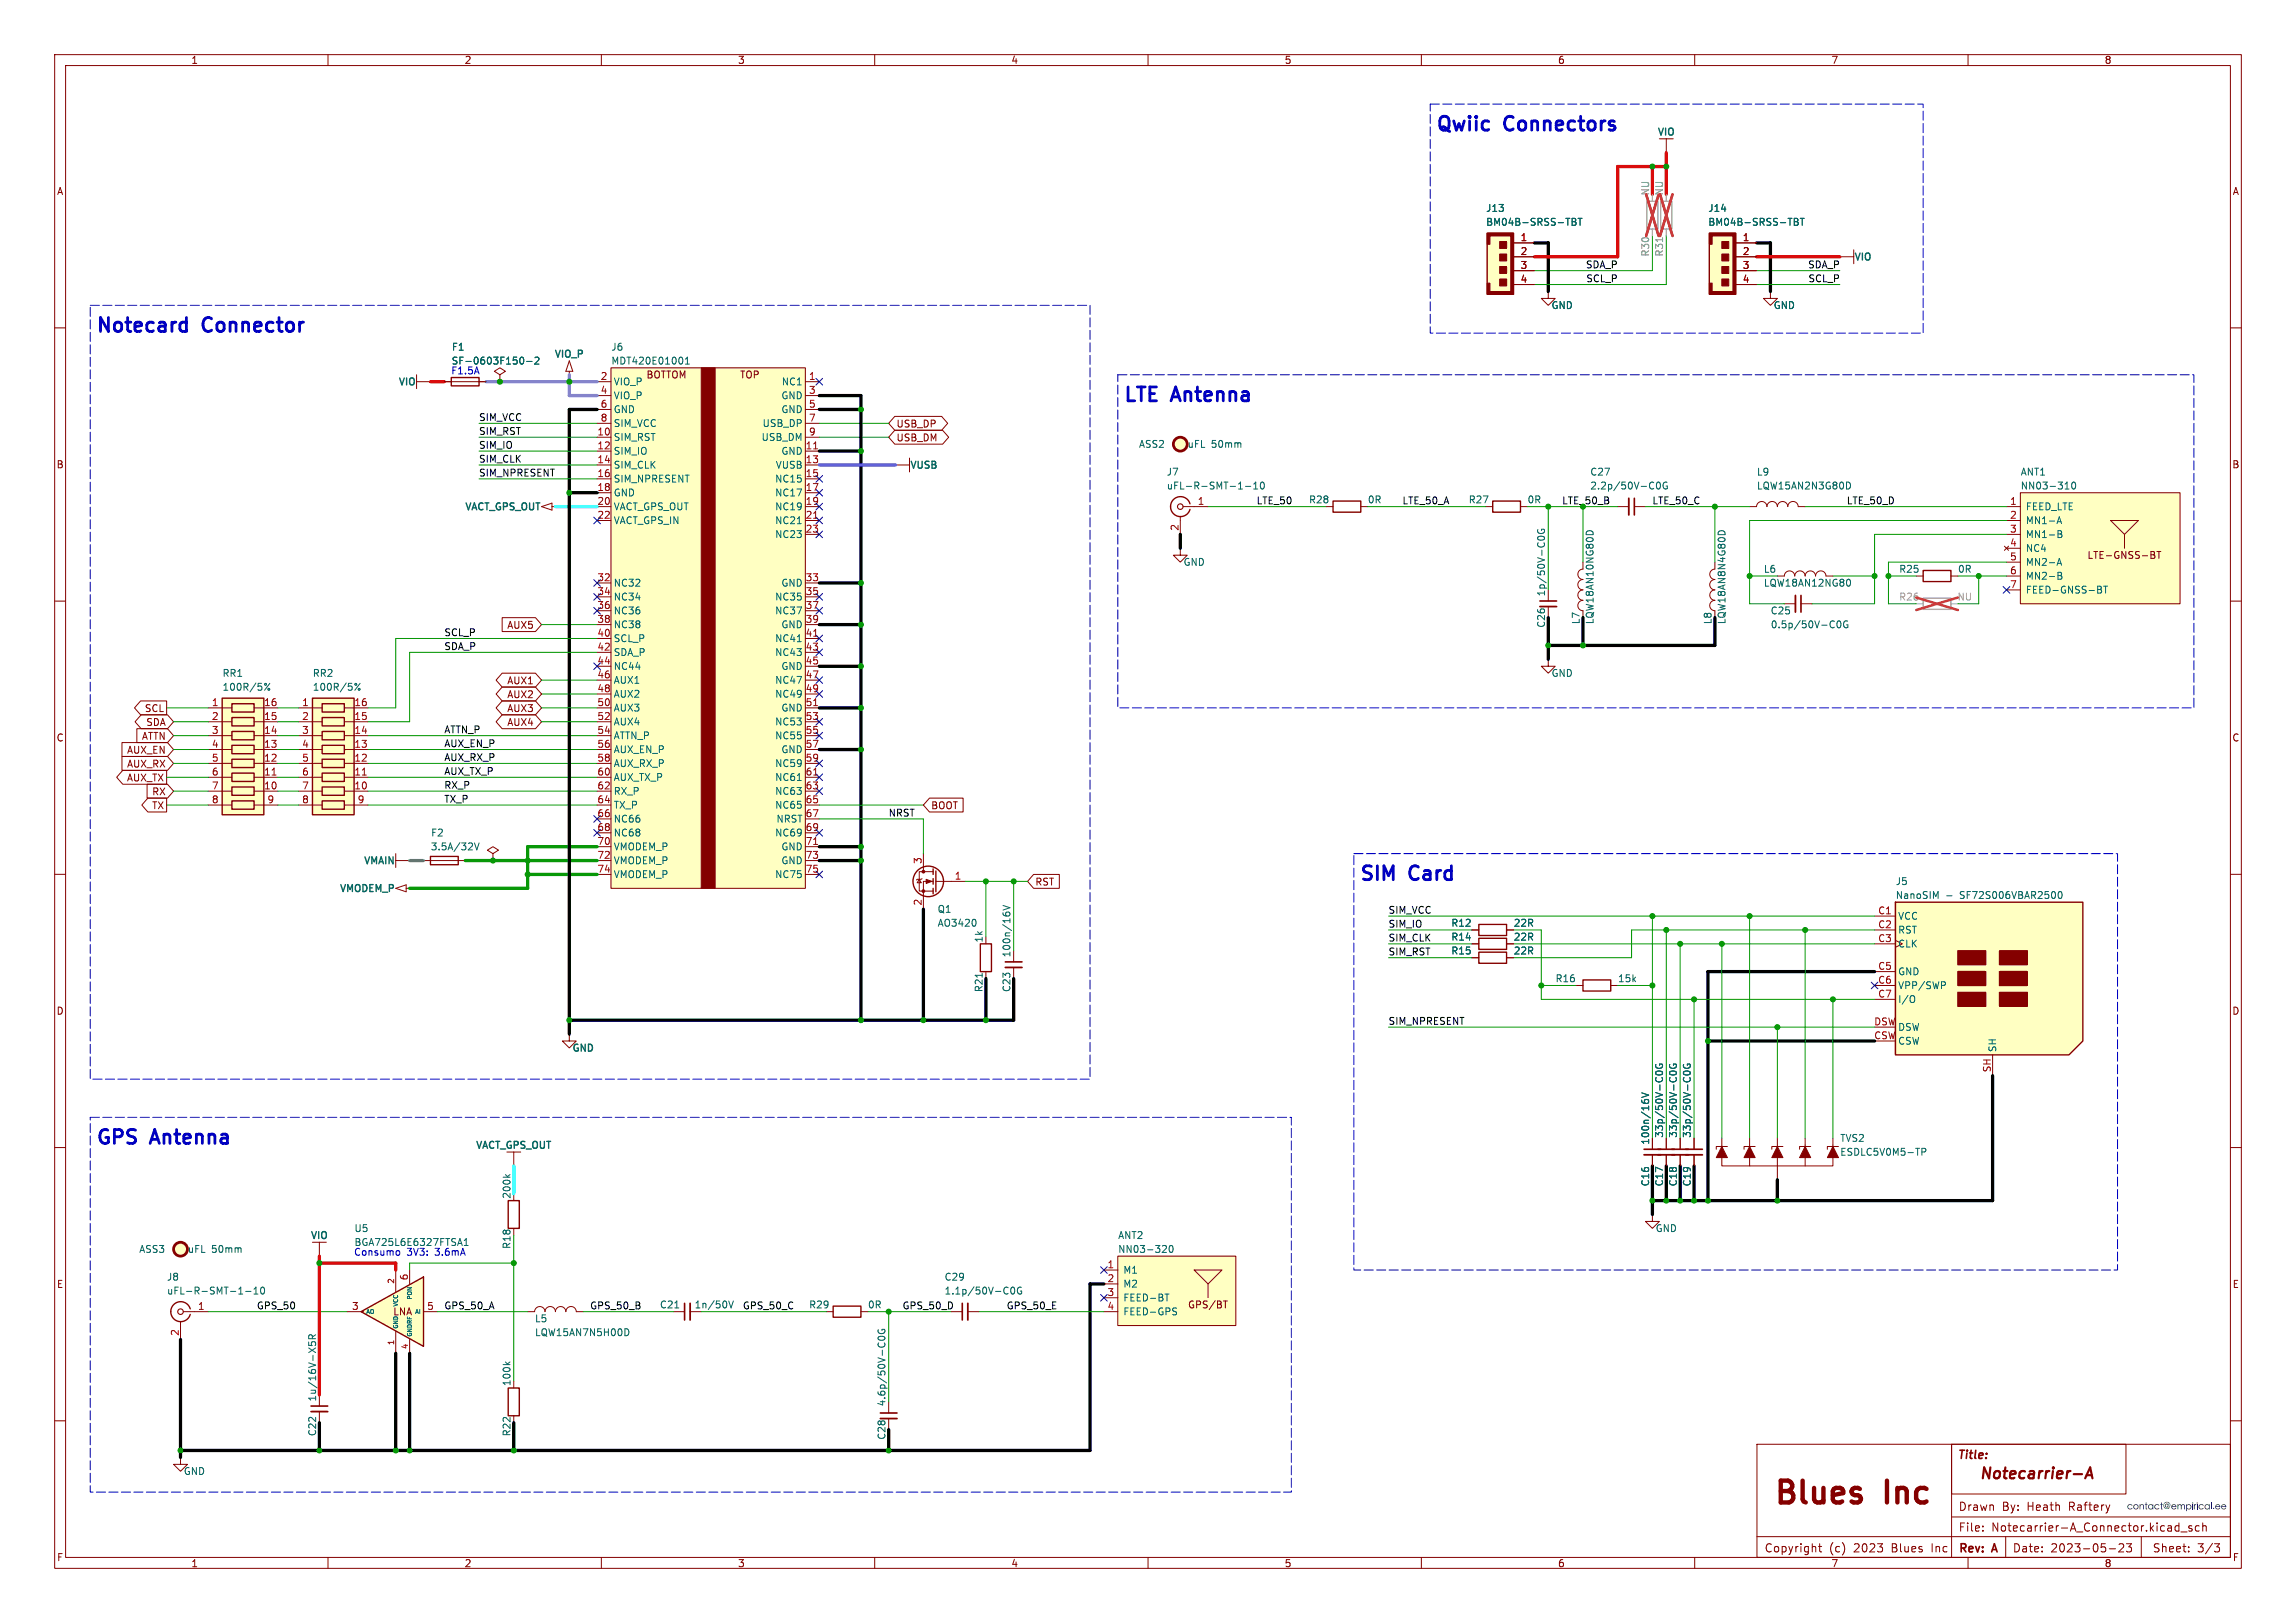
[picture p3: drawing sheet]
<svg xmlns="http://www.w3.org/2000/svg" width="420mm" height="297mm" viewBox="0 0 420 297" stroke-linecap="round" stroke-linejoin="round" font-family="sans-serif">
<defs><g id="words">
<g font-size="5.6" fill="#840000">
<text x="324.8" y="276.1">Blues</text>
<text x="345.4" y="276.1">Inc</text>
</g>
<g font-size="3.5" fill="#0000c2">
<text x="262.9" y="24.1">Qwiic</text>
<text x="275.5" y="24.1">Connectors</text>
<text x="17.8" y="61">Notecard</text>
<text x="37.4" y="61">Connector</text>
<text x="205.7" y="73.7">LTE Antenna</text>
<text x="248.9" y="161.3">SIM</text>
<text x="258.1" y="161.3">Card</text>
<text x="17.8" y="209.5">GPS</text>
<text x="28" y="209.5">Antenna</text>
</g>
<text font-size="2.8" fill="#840000" x="361.9" y="271.1">Notecarrier-A</text>
<g font-size="2.1" fill="#840000">
<text x="358.2" y="267.3">Title:</text>
<text x="358.3" y="280.4">File:</text>
<text x="358.3" y="276.6">Drawn</text>
<text x="364.3" y="280.4">Notecarrier-A_Connector.kicad_sch</text>
<text x="366.2" y="276.6">By:</text>
<text x="370.8" y="276.6">Heath</text>
<text x="378.5" y="276.6">Raftery</text>
<text x="322.8" y="284.2">Copyright</text>
<text x="334.6" y="284.2">(c)</text>
<text x="339.1" y="284.2">2023</text>
<text x="346" y="284.2">Blues</text>
<text x="353.4" y="284.2">Inc</text>
<text x="358.4" y="284.4">Rev:</text>
<text x="364.6" y="284.4">A</text>
<text x="368.2" y="284.2">Date:</text>
<text x="375.1" y="284.2">2023-05-23</text>
<text x="393.8" y="284.2">Sheet:</text>
<text x="401.9" y="284.2">3/3</text>
</g>
<g font-size="1.8" fill="#840000">
<text x="35" y="11.8">1</text>
<text x="85" y="11.8">2</text>
<text x="135" y="11.8">3</text>
<text x="185" y="11.8">4</text>
<text x="235" y="11.8">5</text>
<text x="285" y="11.8">6</text>
<text x="335" y="11.8">7</text>
<text x="385" y="11.8">8</text>
<text x="10.4" y="35.8">A</text>
<text x="408.4" y="35.8">A</text>
<text x="118.2" y="69.4">BOTTOM</text>
<text x="135.3" y="69.4">TOP</text>
<text x="164" y="78.4">USB_DP</text>
<text x="164" y="80.9">USB_DM</text>
<text x="10.3" y="85.8">B</text>
<text x="408.3" y="85.8">B</text>
<text x="381.8" y="102.4">LTE-GNSS-BT</text>
<text x="92.7" y="115.2">AUX5</text>
<text x="92.7" y="125.4">AUX1</text>
<text x="26.4" y="130.5">SCL</text>
<text x="92.7" y="127.9">AUX2</text>
<text x="92.7" y="130.5">AUX3</text>
<text x="10.3" y="135.8">C</text>
<text x="25.8" y="135.5">ATTN</text>
<text x="26.6" y="133">SDA</text>
<text x="92.7" y="133">AUX4</text>
<text x="408.3" y="135.8">C</text>
<text x="23.1" y="143.2">AUX_TX</text>
<text x="23.1" y="140.6">AUX_RX</text>
<text x="23.1" y="138.1">AUX_EN</text>
<text x="27.7" y="148.2">TX</text>
<text x="27.7" y="145.7">RX</text>
<text x="170.3" y="148.2">BOOT</text>
<text x="189.4" y="162.2">RST</text>
<text x="10.3" y="185.8">D</text>
<text x="408.3" y="185.8">D</text>
<text x="10.4" y="235.8">E</text>
<text x="217.2" y="239.6">GPS/BT</text>
<text x="408.3" y="235.8">E</text>
<text x="71.9" y="240.9">LNA</text>
<text x="10.4" y="285.8">F</text>
<text x="35" y="286.9">1</text>
<text x="85" y="286.9">2</text>
<text x="135" y="286.9">3</text>
<text x="185" y="286.9">4</text>
<text x="235" y="286.9">5</text>
<text x="285" y="286.9">6</text>
<text x="335" y="286.9">7</text>
<text x="385" y="286.9">8</text>
<text x="408.4" y="285.8">F</text>
</g>
<g font-size="1.8" fill="#006464">
<text x="303.1" y="25.1">VIO</text>
<text x="271.8" y="38.9">J13</text>
<text x="271.8" y="41.5">BM04B-SRSS-TBT</text>
<text x="312.4" y="38.9">J14</text>
<text x="312.4" y="41.5">BM04B-SRSS-TBT</text>
<text x="339.1" y="47.9">VIO</text>
<text x="283.8" y="56.7">GND</text>
<text x="324.4" y="56.7">GND</text>
<text x="82.6" y="64.3">F1</text>
<text x="101.3" y="65.7">VIO_P</text>
<text x="111.8" y="64.3">J6</text>
<text x="72.8" y="70.8">VIO</text>
<text x="82.6" y="66.9">SF-0603F150-2</text>
<text x="111.8" y="66.9">MDT420E01001</text>
<text x="112.3" y="70.7">VIO_P</text>
<text x="142.9" y="70.7">NC1</text>
<text x="112.3" y="73.2">VIO_P</text>
<text x="112.3" y="75.8">GND</text>
<text x="142.8" y="73.2">GND</text>
<text x="142.8" y="75.8">GND</text>
<text x="112.3" y="80.8">SIM_RST</text>
<text x="112.3" y="83.4">SIM_IO</text>
<text x="112.3" y="78.3">SIM_VCC</text>
<text x="139.2" y="80.8">USB_DM</text>
<text x="139.4" y="78.3">USB_DP</text>
<text x="142.8" y="83.4">GND</text>
<text x="208.3" y="82.1">ASS2</text>
<text x="217.2" y="82.1">uFL</text>
<text x="221.5" y="82.1">50mm</text>
<text x="112.3" y="85.9">SIM_CLK</text>
<text x="112.3" y="88.5">SIM_NPRESENT</text>
<text x="141.7" y="88.5">NC15</text>
<text x="141.8" y="85.9">VUSB</text>
<text x="166.4" y="86">VUSB</text>
<text x="213.4" y="87.2">J7</text>
<text x="213.4" y="89.7">uFL-R-SMT-1-10</text>
<text x="290.8" y="87.2">C27</text>
<text x="290.8" y="89.7">2.2p/50V-C0G</text>
<text x="321.3" y="87.2">L9</text>
<text x="321.3" y="89.7">LQW15AN2N3G80D</text>
<text x="369.6" y="87.2">ANT1</text>
<text x="369.6" y="89.7">NN03-310</text>
<text x="85" y="93.7">VACT_GPS_OUT</text>
<text x="112.3" y="91">GND</text>
<text x="112.3" y="93.5">VACT_GPS_OUT</text>
<text x="141.7" y="91">NC17</text>
<text x="141.7" y="93.5">NC19</text>
<text x="239.4" y="92.3">R28</text>
<text x="250.2" y="92.3">0R</text>
<text x="268.6" y="92.3">R27</text>
<text x="279.4" y="92.3">0R</text>
<text x="370.6" y="93.5">FEED_LTE</text>
<text x="112.3" y="96.1">VACT_GPS_IN</text>
<text x="141.7" y="96.1">NC21</text>
<text x="141.7" y="98.6">NC23</text>
<text x="370.6" y="96.1">MN1-A</text>
<text x="370.6" y="98.6">MN1-B</text>
<text x="370.6" y="101.2">NC4</text>
<text x="112.3" y="107.5">NC32</text>
<text x="142.8" y="107.5">GND</text>
<text x="216.4" y="103.7">GND</text>
<text x="322.6" y="105">L6</text>
<text x="322.6" y="107.5">LQW18AN12NG80</text>
<text x="347.3" y="105">R25</text>
<text x="358.1" y="105">0R</text>
<text x="370.6" y="103.7">MN2-A</text>
<text x="370.6" y="106.2">MN2-B</text>
<text x="112.3" y="110">NC34</text>
<text x="112.3" y="112.6">NC36</text>
<text x="141.7" y="110">NC35</text>
<text x="141.7" y="112.6">NC37</text>
<text x="282.8" y="109.2" transform="rotate(-90 282.8 109.2)">1p/50V-C0G</text>
<text x="323.8" y="112.6">C25</text>
<text x="370.6" y="108.8">FEED-GNSS-BT</text>
<text x="112.3" y="115.1">NC38</text>
<text x="112.3" y="117.7">SCL_P</text>
<text x="141.7" y="117.7">NC41</text>
<text x="142.8" y="115.1">GND</text>
<text x="282.8" y="114.9" transform="rotate(-90 282.8 114.9)">C26</text>
<text x="289.1" y="114.3" transform="rotate(-90 289.1 114.3)">L7</text>
<text x="291.7" y="114.3" transform="rotate(-90 291.7 114.3)">LQW18AN10NG80D</text>
<text x="313.2" y="114.3" transform="rotate(-90 313.2 114.3)">L8</text>
<text x="315.8" y="114.3" transform="rotate(-90 315.8 114.3)">LQW18AN8N4G80D</text>
<text x="323.9" y="115.1">0.5p/50V-C0G</text>
<text x="40.6" y="124">RR1</text>
<text x="57.2" y="124">RR2</text>
<text x="112.3" y="120.2">SDA_P</text>
<text x="112.3" y="122.7">NC44</text>
<text x="112.3" y="125.3">AUX1</text>
<text x="141.7" y="120.2">NC43</text>
<text x="141.7" y="125.3">NC47</text>
<text x="142.8" y="122.7">GND</text>
<text x="283.8" y="124">GND</text>
<text x="40.6" y="126.6">100R/5%</text>
<text x="57.2" y="126.6">100R/5%</text>
<text x="112.3" y="127.8">AUX2</text>
<text x="112.3" y="130.4">AUX3</text>
<text x="141.7" y="127.8">NC49</text>
<text x="142.8" y="130.4">GND</text>
<text x="112.3" y="132.9">AUX4</text>
<text x="112.3" y="135.4">ATTN_P</text>
<text x="112.3" y="138">AUX_EN_P</text>
<text x="141.7" y="132.9">NC53</text>
<text x="141.7" y="135.4">NC55</text>
<text x="142.8" y="138">GND</text>
<text x="112.3" y="140.5">AUX_RX_P</text>
<text x="112.3" y="143.1">AUX_TX_P</text>
<text x="141.7" y="140.5">NC59</text>
<text x="141.7" y="143.1">NC61</text>
<text x="112.3" y="145.6">RX_P</text>
<text x="112.3" y="148.1">TX_P</text>
<text x="141.7" y="145.6">NC63</text>
<text x="141.7" y="148.1">NC65</text>
<text x="78.7" y="155.8">3.5A/32V</text>
<text x="78.8" y="153.2">F2</text>
<text x="112.3" y="150.7">NC66</text>
<text x="112.3" y="153.2">NC68</text>
<text x="112.3" y="155.8">VMODEM_P</text>
<text x="141.7" y="153.2">NC69</text>
<text x="141.9" y="150.7">NRST</text>
<text x="142.8" y="155.8">GND</text>
<text x="66.4" y="158.4">VMAIN</text>
<text x="112.3" y="158.3">VMODEM_P</text>
<text x="112.3" y="160.8">VMODEM_P</text>
<text x="141.7" y="160.8">NC75</text>
<text x="142.8" y="158.3">GND</text>
<text x="62" y="163.5">VMODEM_P</text>
<text x="171.5" y="167.2">Q1</text>
<text x="346.7" y="162.1">J5</text>
<text x="346.7" y="164.7">NanoSIM</text>
<text x="358.5" y="164.7">SF72S006VBAR2500</text>
<text x="171.5" y="169.7">AO3420</text>
<text x="179.9" y="172.6" transform="rotate(-90 179.9 172.6)">1k</text>
<text x="265.4" y="169.7">R12</text>
<text x="265.4" y="172.3">R14</text>
<text x="276.8" y="169.7">22R</text>
<text x="276.8" y="172.3">22R</text>
<text x="347.2" y="168.5">VCC</text>
<text x="347.2" y="171">RST</text>
<text x="347.2" y="173.5">CLK</text>
<text x="185" y="175.3" transform="rotate(-90 185 175.3)">100n/16V</text>
<text x="265.4" y="174.8">R15</text>
<text x="276.8" y="174.8">22R</text>
<text x="284.5" y="179.9">R16</text>
<text x="295.9" y="179.9">15k</text>
<text x="347.2" y="178.6">GND</text>
<text x="179.9" y="181.6" transform="rotate(-90 179.9 181.6)">R21</text>
<text x="185" y="181.6" transform="rotate(-90 185 181.6)">C23</text>
<text x="347.2" y="181.2">VPP/SWP</text>
<text x="347.2" y="183.7">I/O</text>
<text x="347.2" y="191.3">CSW</text>
<text x="347.2" y="188.8">DSW</text>
<text x="104.6" y="192.7">GND</text>
<text x="365.3" y="192.5" transform="rotate(-90 365.3 192.5)">SH</text>
<text x="301.8" y="209.5" transform="rotate(-90 301.8 209.5)">100n/16V</text>
<text x="304.4" y="208.3" transform="rotate(-90 304.4 208.3)">33p/50V-C0G</text>
<text x="306.9" y="208.3" transform="rotate(-90 306.9 208.3)">33p/50V-C0G</text>
<text x="309.4" y="208.3" transform="rotate(-90 309.4 208.3)">33p/50V-C0G</text>
<text x="336.6" y="209.1">TVS2</text>
<text x="86.9" y="210.5">VACT_GPS_OUT</text>
<text x="336.6" y="211.6">ESDLC5V0M5-TP</text>
<text x="93.5" y="219.4" transform="rotate(-90 93.5 219.4)">200k</text>
<text x="301.8" y="217.2" transform="rotate(-90 301.8 217.2)">C16</text>
<text x="304.4" y="217.2" transform="rotate(-90 304.4 217.2)">C17</text>
<text x="306.9" y="217.2" transform="rotate(-90 306.9 217.2)">C18</text>
<text x="309.4" y="217.2" transform="rotate(-90 309.4 217.2)">C19</text>
<text x="56.7" y="227">VIO</text>
<text x="64.8" y="225.6">U5</text>
<text x="204.5" y="226.9">ANT2</text>
<text x="302.8" y="225.6">GND</text>
<text x="25.4" y="229.4">ASS3</text>
<text x="34.3" y="229.4">uFL</text>
<text x="38.7" y="229.4">50mm</text>
<text x="64.8" y="228.2">BGA725L6E6327FTSA1</text>
<text x="93.5" y="228.6" transform="rotate(-90 93.5 228.6)">R18</text>
<text x="204.5" y="229.4">NN03-320</text>
<text x="205.5" y="233.2">M1</text>
<text x="30.5" y="234.5">J8</text>
<text x="30.5" y="237">uFL-R-SMT-1-10</text>
<text x="120.7" y="239.6">C21</text>
<text x="127" y="239.6">1n/50V</text>
<text x="148" y="239.6">R29</text>
<text x="158.7" y="239.6">0R</text>
<text x="172.7" y="234.5">C29</text>
<text x="172.7" y="237">1.1p/50V-C0G</text>
<text x="205.5" y="235.8">M2</text>
<text x="205.5" y="238.3">FEED-BT</text>
<text x="97.8" y="242.1">L5</text>
<text x="97.8" y="244.7">LQW15AN7N5H00D</text>
<text x="205.5" y="240.9">FEED-GPS</text>
<text x="58" y="256.5" transform="rotate(-90 58 256.5)">1u/16V-X5R</text>
<text x="93.5" y="253.7" transform="rotate(-90 93.5 253.7)">100k</text>
<text x="162.1" y="257.4" transform="rotate(-90 162.1 257.4)">4.6p/50V-C0G</text>
<text x="58" y="262.9" transform="rotate(-90 58 262.9)">C22</text>
<text x="93.5" y="262.9" transform="rotate(-90 93.5 262.9)">R22</text>
<text x="162.1" y="263.5" transform="rotate(-90 162.1 263.5)">C28</text>
<text x="33.6" y="270.1">GND</text>
</g>
<g font-size="1.8" fill="#989898">
<text x="301.8" y="35.8" transform="rotate(-90 301.8 35.8)">NU</text>
<text x="304.4" y="35.8" transform="rotate(-90 304.4 35.8)">NU</text>
<text x="301.8" y="47" transform="rotate(-90 301.8 47)">R30</text>
<text x="304.4" y="47" transform="rotate(-90 304.4 47)">R31</text>
<text x="347.3" y="110">R26</text>
<text x="358" y="110">NU</text>
</g>
<g font-size="1.8" fill="#a90000">
<text x="278.1" y="44.2">1</text>
<text x="278.1" y="46.7">2</text>
<text x="318.7" y="44.2">1</text>
<text x="318.7" y="46.7">2</text>
<text x="278.1" y="49.3">3</text>
<text x="278.1" y="51.8">4</text>
<text x="318.7" y="49.3">3</text>
<text x="318.7" y="51.8">4</text>
<text x="109.8" y="69.6">2</text>
<text x="147.9" y="69.6">1</text>
<text x="109.8" y="72.1">4</text>
<text x="109.8" y="74.7">6</text>
<text x="109.8" y="77.2">8</text>
<text x="147.9" y="72.1">3</text>
<text x="147.9" y="74.7">5</text>
<text x="147.9" y="77.2">7</text>
<text x="109.2" y="79.8">10</text>
<text x="109.2" y="82.3">12</text>
<text x="147.3" y="82.3">11</text>
<text x="147.9" y="79.8">9</text>
<text x="109.2" y="84.8">14</text>
<text x="109.2" y="87.4">16</text>
<text x="109.2" y="89.9">18</text>
<text x="147.3" y="84.8">13</text>
<text x="147.3" y="87.4">15</text>
<text x="147.3" y="89.9">17</text>
<text x="109.2" y="92.5">20</text>
<text x="109.2" y="95">22</text>
<text x="147.3" y="92.5">19</text>
<text x="147.3" y="95">21</text>
<text x="219" y="92.5">1</text>
<text x="367.6" y="92.5">1</text>
<text x="367.6" y="95">2</text>
<text x="147.3" y="97.5">23</text>
<text x="215.6" y="97.2" transform="rotate(-90 215.6 97.2)">2</text>
<text x="367.6" y="97.5">3</text>
<text x="367.6" y="100.1">4</text>
<text x="109.2" y="106.4">32</text>
<text x="147.3" y="106.4">33</text>
<text x="367.6" y="102.6">5</text>
<text x="367.6" y="105.2">6</text>
<text x="367.6" y="107.7">7</text>
<text x="109.2" y="109">34</text>
<text x="109.2" y="111.5">36</text>
<text x="147.3" y="109">35</text>
<text x="147.3" y="111.5">37</text>
<text x="109.2" y="114">38</text>
<text x="109.2" y="116.6">40</text>
<text x="109.2" y="119.1">42</text>
<text x="147.3" y="114">39</text>
<text x="147.3" y="116.6">41</text>
<text x="147.3" y="119.1">43</text>
<text x="109.2" y="121.7">44</text>
<text x="109.2" y="124.2">46</text>
<text x="147.3" y="121.7">45</text>
<text x="147.3" y="124.2">47</text>
<text x="38.7" y="129.3">1</text>
<text x="38.7" y="131.8">2</text>
<text x="48.3" y="131.8">15</text>
<text x="48.3" y="129.3">16</text>
<text x="55.2" y="129.3">1</text>
<text x="55.2" y="131.8">2</text>
<text x="64.8" y="131.8">15</text>
<text x="64.8" y="129.3">16</text>
<text x="109.2" y="126.7">48</text>
<text x="109.2" y="129.3">50</text>
<text x="109.2" y="131.8">52</text>
<text x="147.3" y="126.7">49</text>
<text x="147.3" y="129.3">51</text>
<text x="147.3" y="131.8">53</text>
<text x="38.7" y="134.4">3</text>
<text x="38.7" y="136.9">4</text>
<text x="48.3" y="136.9">13</text>
<text x="48.3" y="134.4">14</text>
<text x="55.2" y="134.4">3</text>
<text x="55.2" y="136.9">4</text>
<text x="64.8" y="136.9">13</text>
<text x="64.8" y="134.4">14</text>
<text x="109.2" y="134.4">54</text>
<text x="109.2" y="136.9">56</text>
<text x="147.3" y="134.4">55</text>
<text x="147.3" y="136.9">57</text>
<text x="38.7" y="139.4">5</text>
<text x="38.7" y="142">6</text>
<text x="48.3" y="142">11</text>
<text x="48.3" y="139.4">12</text>
<text x="55.2" y="139.4">5</text>
<text x="55.2" y="142">6</text>
<text x="64.8" y="142">11</text>
<text x="64.8" y="139.4">12</text>
<text x="109.2" y="139.4">58</text>
<text x="109.2" y="142">60</text>
<text x="147.3" y="139.4">59</text>
<text x="147.3" y="142">61</text>
<text x="38.7" y="144.5">7</text>
<text x="38.7" y="147.1">8</text>
<text x="48.3" y="144.5">10</text>
<text x="48.9" y="147.1">9</text>
<text x="55.2" y="144.5">7</text>
<text x="55.2" y="147.1">8</text>
<text x="64.8" y="144.5">10</text>
<text x="65.4" y="147.1">9</text>
<text x="109.2" y="144.5">62</text>
<text x="109.2" y="147.1">64</text>
<text x="109.2" y="149.6">66</text>
<text x="147.3" y="144.5">63</text>
<text x="147.3" y="147.1">65</text>
<text x="147.3" y="149.6">67</text>
<text x="109.2" y="152.1">68</text>
<text x="109.2" y="154.7">70</text>
<text x="147.3" y="152.1">69</text>
<text x="147.3" y="154.7">71</text>
<text x="109.2" y="157.2">72</text>
<text x="109.2" y="159.8">74</text>
<text x="147.3" y="157.2">73</text>
<text x="147.3" y="159.8">75</text>
<text x="168.7" y="158.1" transform="rotate(-90 168.7 158.1)">3</text>
<text x="174.6" y="161">1</text>
<text x="168.7" y="165.8" transform="rotate(-90 168.7 165.8)">2</text>
<text x="343.5" y="167.4">C1</text>
<text x="343.5" y="169.9">C2</text>
<text x="343.5" y="172.5">C3</text>
<text x="343.5" y="177.5">C5</text>
<text x="343.5" y="180.1">C6</text>
<text x="343.5" y="182.6">C7</text>
<text x="342.8" y="190.2">CSW</text>
<text x="342.8" y="187.7">DSW</text>
<text x="364.2" y="196.3" transform="rotate(-90 364.2 196.3)">SH</text>
<text x="202.5" y="232.2">1</text>
<text x="36.2" y="239.8">1</text>
<text x="64.3" y="239.8">3</text>
<text x="74.7" y="234.3" transform="rotate(-90 74.7 234.3)">6</text>
<text x="78.1" y="239.8">5</text>
<text x="202.5" y="234.7">2</text>
<text x="202.5" y="237.2">3</text>
<text x="202.5" y="239.8">4</text>
<text x="32.8" y="244.5" transform="rotate(-90 32.8 244.5)">2</text>
</g>
<g font-size="1.8" fill="#0f0f0f">
<text x="290" y="49.2">SDA_P</text>
<text x="290" y="51.7">SCL_P</text>
<text x="330.6" y="49.2">SDA_P</text>
<text x="330.7" y="51.7">SCL_P</text>
<text x="87.6" y="77.1">SIM_VCC</text>
<text x="87.6" y="82.2">SIM_IO</text>
<text x="87.6" y="79.7">SIM_RST</text>
<text x="87.6" y="84.7">SIM_CLK</text>
<text x="87.6" y="87.3">SIM_NPRESENT</text>
<text x="229.9" y="92.4">LTE_50</text>
<text x="256.5" y="92.4">LTE_50_A</text>
<text x="302.3" y="92.4">LTE_50_C</text>
<text x="337.8" y="92.4">LTE_50_D</text>
<text x="81.3" y="116.5">SCL_P</text>
<text x="81.3" y="119">SDA_P</text>
<text x="81.3" y="134.3">ATTN_P</text>
<text x="81.3" y="136.8">AUX_EN_P</text>
<text x="81.3" y="139.4">AUX_RX_P</text>
<text x="81.3" y="141.9">AUX_TX_P</text>
<text x="81.3" y="144.4">RX_P</text>
<text x="81.3" y="147">TX_P</text>
<text x="162.6" y="149.5">NRST</text>
<text x="254" y="167.3">SIM_VCC</text>
<text x="254" y="172.4">SIM_CLK</text>
<text x="254" y="169.8">SIM_IO</text>
<text x="254" y="174.9">SIM_RST</text>
<text x="254" y="187.6">SIM_NPRESENT</text>
<text x="47" y="239.7">GPS_50</text>
<text x="81.3" y="239.7">GPS_50_A</text>
<text x="107.9" y="239.7">GPS_50_B</text>
<text x="135.9" y="239.7">GPS_50_C</text>
<text x="165.1" y="239.7">GPS_50_D</text>
<text x="184.1" y="239.7">GPS_50_E</text>
</g>
<g font-size="1.8" fill="#0000c2">
<text x="82.5" y="68.6">F1.5A</text>
<text x="64.8" y="229.9">Consumo</text>
<text x="74.5" y="229.9">3V3:</text>
<text x="79.7" y="229.9">3.6mA</text>
</g>
<text font-size="1.8" fill="#009600" x="285.8" y="92.4">LTE_50_B</text>
<text font-size="1.7" fill="#281c2d" x="389.1" y="276.7">contact@empirical.ee</text>
<g font-size="1.4" fill="#a90000">
<text x="72.1" y="235" transform="rotate(-90 72.1 235)">2</text>
<text x="72.1" y="246.2" transform="rotate(-90 72.1 246.2)">1</text>
<text x="74.7" y="247" transform="rotate(-90 74.7 247)">4</text>
</g>
<g font-size="1.1" fill="#006464">
<text x="73" y="239.3" transform="rotate(-90 73 239.3)">VCC</text>
<text x="75.5" y="238" transform="rotate(-90 75.5 238)">PON</text>
<text x="67" y="240.6">AO</text>
<text x="73" y="243.1" transform="rotate(-90 73 243.1)">GND</text>
<text x="75.5" y="244.6" transform="rotate(-90 75.5 244.6)">GNDRF</text>
<text x="75.7" y="240.6">AI</text>
</g>
</g></defs>
<g fill="none" stroke="#840000" stroke-width=".18">
<path d="M10 10h400v277h-400zM12 12h396v273h-396zM60 10v2M110 10v2M160 10v2M210 10v2M260 10v2M310 10v2M360 10v2M10 60h2M408 60h2M10 110h2"/>
<path d="M408 110h2M10 160h2M408 160h2M10 210h2M408 210h2M10 260h2M408 260h2M321.4 264.3h86.6v20.7h-86.6zM362.7 279.3v.1M398.6 278.7v1.5M398.6 279.3l-.5-.1-.2 .1M400.9 279.3l-.3-.1-.2 .2v.2l.5 .2v.3h-.5"/>
<path d="M402.3 279.3l-.4-.1-.3 .3v.4l.1 .2h.6M402.9 279.3l.2-.1 .4 .1 .1 .9M402.9 278.7v1.5M60 285v2M110 285v2M160 285v2M210 285v2M260 285v2M310 285v2M321.4 281.2h86.6M360 285v2M362.7 280.1v.1"/>
<path d="M385.8 283.4h1.2M387.6 282.6l.6-.1 .2 .1 .1 .3-1 1.1h1M389 282.5h.9l-.5 .6 .4 .1v.7l-.2 .1h-.4l-.2-.1M397.9 280.1l.2 .1 .5-.1M398.9 280.3h1.2M400.4 283.9v.1M400.4 283.1v.1M405.1 282.5h.9l-.5 .6 .4 .1 .1 .5-.3 .3h-.4"/>
</g>
<path d="M379.3 269.8h1.6M381.4 270.5l.9-2 .5 2M381.7 270h.9" fill="none" stroke="#840000" stroke-width=".4"/>
<g fill="#281c2d">
<path d="M395.9 275l.5-.2 .4 .2 .2 .4-.3 .4-.5 .1-.2-.3 .1-.1 .1 .2h.2l.1-.4h-.2l-.2 .2h-.1v-.1l.2-.2 .4 .1 .1-.1-.1 .6 .2-.1 .1-.5-.3-.2-.6 .1-.2 .4 .4 .5h.3l.4-.2v.1l-.5 .2-.5-.2-.2-.5z"/>
<path d="M405.3 275.4l.4-.1 .3 .1 .2 .4h-.9l.3 .3 .5-.2-.1 .2-.3 .1-.4-.1-.1-.5h.8l-.3-.2-.5 .2z"/>
<path d="M406.4 275.4l.4-.1 .3 .1 .1 .4h-.8l.3 .3 .4-.2h.1l-.1 .2-.4 .1-.3-.1-.1-.5h.8l-.3-.2-.5 .2z"/>
</g>
<g fill="none" stroke="#840000" stroke-width=".18">
<path d="M304.8 25.4v2.5M276.9 47h3.8M276.9 44.5h3.8M276.9 49.5h3.8M276.9 52.1h3.8M283.2 53.3v1.3h-1.3l1.3 1.3 1.3-1.3h-1.3M317.5 47h3.8M317.5 44.5h3.8M317.5 49.5h3.8M317.5 52.1h3.8M323.8 53.3v1.3h-1.2l1.2 1.3 1.3-1.3h-1.3M339.1 45.7v1.3h-2.6"/>
<path d="M104.1 66l.7 1.9h-1.3zM104.1 67.9v.7M271.8 92.7h1.2M278.1 92.7h1.3M295.9 92.7h2M299 92.7h2M320 92.7h1.3a.95 .95 0 0 1 1-.9 .95 .95 0 0 1 .9 .9 .95 .95 0 0 1 1-.9 .95 .95 0 0 1 .9 .9 .95 .95 0 0 1 1-.9 .95 .95 0 0 1 .9 .9 .95 .95 0 0 1 1-.9 .95 .95 0 0 1 .9 .9h1.3M325.1 105.4h1.3a.95 .95 0 0 1 .9-.9 .95 .95 0 0 1 1 .9 .95 .95 0 0 1 .9-.9 .95 .95 0 0 1 1 .9 .95 .95 0 0 1 1-.9 .95 .95 0 0 1 .9 .9 .95 .95 0 0 1 1-.9 .95 .95 0 0 1 .9 .9h1.3M269.2 170.2h1.3M269.2 172.7h1.3M275.6 170.2h1.3M275.6 172.7h1.3"/>
<path d="M288.3 180.3h1.3M294.6 180.3h1.3M302.3 208.3v2M302.3 211.3v2.1M304.8 208.3v2M304.8 211.3v2.1M307.3 208.3v2M307.3 211.3v2.1M309.9 208.3v2M309.9 211.3v2.1M315 208.3v5.1h20.3v-5.1M315 209.8v2"/>
<path d="M316 209.8h-2.1v.5M320 208.3v5.1M321.1 209.8h-2.1v.5M325.1 208.3v7.6M326.1 209.8h-2v.5M330.2 208.3v5.1M331.2 209.8h-2v.5M335.3 209.8v2M336.3 209.8h-2v.5M58.4 227.3v2.6M94 224.8v1.3M302.3 222.2v1.3h1.2l-1.2 1.3-1.3-1.3h1.3"/>
<path d="M33 241.8v3.3M33.5 240h4.6M58.4 255.3v2M58.4 258.3v2M94 259.1v1.2M357 264.3h31.9v9.1h-31.9zM357 277.6h51M357 264.3v20.7M385.9 275.4l-.3 1M332.6 283h.6M332.9 282.5v1.3l.3 .2M366.9 281.2v3.8"/>
<path d="M391.7 281.2v3.8"/>
</g>
<g fill="#ffffc2" stroke="#ffffc2" stroke-width=".18">
<path d="M312.7 42.7h4.8v11.1h-4.8z"/>
<path d="M272 42.7h4.9v11.1h-4.9z"/>
<circle cx="33" cy="228.6" r="1.27"/>
</g>
<path d="M272 42.7h4.9v11.1h-4.9zM312.7 42.7h4.8v11.1h-4.8zM273 91.7h5.1v2h-5.1zM270.5 169.2h5.1v2h-5.1zM270.5 171.7h5.1v2h-5.1zM289.6 179.3h5v2.1h-5zM93 219.7h2v5.1h-2zM34.8 239.5a1.81 1.81 0 0 0-2.8-.9 1.81 1.81 0 0 0 0 2.9 1.81 1.81 0 0 0 2.8-1M93 254h2v5.1h-2z" fill="none" stroke="#840000" stroke-width=".25"/>
<g fill="#840000" stroke="#840000" stroke-width=".18">
<path d="M315 51.1h1.2v1.2h-1.2z"/>
<path d="M315 48.8h1.2v1.2h-1.2z"/>
<path d="M312.7 42.7h4.8v11.1h-4.8v-2h.5v1.5h3.8v-10.1h-3.8v1.5h-.5z"/>
<path d="M315 46.5h1.2v1.3h-1.2z"/>
<path d="M315 44.2h1.2v1.3h-1.2z"/>
<path d="M274.3 51.1h1.3v1.2h-1.3z"/>
<path d="M274.3 48.8h1.3v1.2h-1.3z"/>
<path d="M272 42.7h4.9v11.1h-4.9v-2h.5v1.5h3.9v-10.1h-3.9v1.5h-.5z"/>
<path d="M274.3 46.5h1.3v1.3h-1.3z"/>
<path d="M274.3 44.2h1.3v1.3h-1.3z"/>
<path d="M315 209.8l1 2h-2.1z"/>
<path d="M320 209.8l1.1 2h-2.1z"/>
<path d="M325.1 209.8l1 2h-2z"/>
<path d="M330.2 209.8l1 2h-2z"/>
<path d="M335.3 209.8l1 2h-2z"/>
</g>
<g fill="none" stroke="#006464" stroke-width=".18">
<path d="M287.6 40h.4l.2 .2-.2 .4 .2 .1 .1 .3-.2 .2h-.5zM288.7 40h.7M289 40v1.2M328.2 40h.4l.3 .2-.3 .4 .3 .1v.3l-.2 .2h-.5zM329.3 40h.7M329.7 40v1.2M287.6 40.6h.4M328.2 40.6h.4M303.2 88.3l.1-.1a.68 .68 0 0 1 .4 .7 .68 .68 0 0 1-.4 .6 .85 .85 0 0 1-.1-1.2zM304.9 88.3a.59 .59 0 0 0-.7 .6 .59 .59 0 0 0 .7 .5l.1-.5h-.3M338.1 88.2a.69 .69 0 0 1 .4 .7 .69 .69 0 0 1-.4 .6M338.1 106a.68 .68 0 0 1 .4 .6 .68 .68 0 0 1-.4 .7"/>
<path d="M300.3 200l1.3 .4-1.3 .4M302.9 194.8a.59 .59 0 0 0 .6 .7 .59 .59 0 0 0 .6-.7l-.5-.1v.3M302.9 196.2a.75 .75 0 0 1 1.2 .2 .72 .72 0 0 1-1.3-.1zM305.4 196.2a.75 .75 0 0 1 1.3 .2 .72 .72 0 0 1-1.3-.1zM305.4 194.8a.59 .59 0 0 0 .6 .7 .59 .59 0 0 0 .6-.7l-.5-.1v.3M308 196.2a.75 .75 0 0 1 1.2 .2 .72 .72 0 0 1-1.3-.1zM308 194.8a.59 .59 0 0 0 .6 .7 .59 .59 0 0 0 .5-.7l-.4-.1v.3M92.5 214.9l.4 .5M93.3 214.9l-.5 .4M300.3 201.3v.3M300.8 201.4l.2-.2h.3l.3 .2M351.6 210.8l.6-.1 .1-.1-.1-.3-.6-.2v1.3"/>
<path d="M44 228.4l.1 .8M44.9 236.3h1M46.5 236.8h.7M46.5 235.9l.3-.4v1.3M47.8 235.6l.2-.1a.68 .68 0 0 1 .4 .7 .68 .68 0 0 1-.4 .6 .84 .84 0 0 1-.2-1.2zM56.5 245.6v.6h.6l-.1-.1v-.5l.2-.1 .4 .1 .1 .2-.1 .4M57.1 245v-.6l-.2-.1h-.3l-.1 .7h1.2M57.7 244.3l-.6 .4M92.5 249.2l.4 .5M93.3 249.2l-.5 .4"/>
</g>
<path d="M301.2 36.8h2.1v5.1h-2.1z" fill="none" stroke="#a1a1a1" stroke-width=".25"/>
<path d="M302.3 35.6v1.2M302.3 41.9v1.3" fill="none" stroke="#a1a1a1" stroke-width=".18"/>
<path d="M301.1 35.6l2.3 7.6M303.4 35.6l-2.3 7.6" fill="none" stroke="#eb3a3d" stroke-width=".46"/>
<path d="M297.9 91.2v3M300.7 211.3h10.7M56.9 258.3h3" fill="none" stroke="#840000" stroke-width=".33"/>
<path d="M299 91.2v3M300.7 210.3h10.7M56.9 257.3h3" fill="none" stroke="#840000" stroke-width=".3"/>
<circle cx="33" cy="240" r=".51" fill="none" stroke="#840000" stroke-width=".2"/>
<circle cx="33" cy="228.6" r="1.27" fill="none" stroke="#840000" stroke-width=".51"/>
<path d="M346.7 165.1h34.3v25.4l-2.5 2.5h-31.8z" fill="#ffffc2"/>
<path d="M270.5 174.2h5.1v2.1h-5.1zM346.7 165.1h34.3v25.4l-2.5 2.5h-31.8z" fill="none" stroke="#840000" stroke-width=".25"/>
<g fill="#840000" stroke="#840000" stroke-width=".25">
<path d="M358.1 181.6h5.1v2.6h-5.1z"/>
<path d="M358.1 177.8h5.1v2.5h-5.1z"/>
<path d="M358.1 174h5.1v2.5h-5.1z"/>
<path d="M365.8 181.6h5v2.6h-5z"/>
<path d="M365.8 177.8h5v2.5h-5z"/>
<path d="M365.8 174h5v2.5h-5z"/>
</g>
<path d="M269.2 175.3h1.3M275.6 175.3h1.3M342.9 167.6h3.8M342.9 170.2h3.8M342.9 172.7h3.8M342.9 177.8h3.8M342.9 180.3h3.8M342.9 182.9h3.8M342.9 190.5h3.8M342.9 188h3.8M364.5 193v3.9" fill="none" stroke="#840000" stroke-width=".18"/>
<path d="M355.8 179.8v.4M356.1 163.9h1M376.6 163.3l.2-.2a.68 .68 0 0 1 .4 .7 .68 .68 0 0 1-.4 .6l-.3-.5zM350.1 182.3a.91 .91 0 0 1 0 1.1" fill="none" stroke="#006464" stroke-width=".18"/>
<path d="M66 240l11.5-6.3v12.7z" fill="#ffffc2"/>
<g fill="none" stroke="#840000" stroke-width=".25">
<path d="M82.5 69.1h5.1v1.5h-5.1zM217.7 92.2a1.81 1.81 0 0 0-2.8-1 1.81 1.81 0 0 0 0 3 1.81 1.81 0 0 0 2.8-1M243.8 91.7h5.1v2h-5.1zM351.8 104.4h5.1v2h-5.1zM40.6 127.8h7.7v21.3h-7.7zM42.4 138.9h4.1v1.6h-4.1zM42.4 136.4h4.1v1.5h-4.1zM42.4 133.9h4.1v1.5h-4.1zM42.4 131.3h4.1v1.5h-4.1zM42.4 128.8h4.1v1.5h-4.1zM57.1 127.8h7.7v21.3h-7.7zM58.9 138.9h4.1v1.6h-4.1z"/>
<path d="M58.9 136.4h4.1v1.5h-4.1zM58.9 133.9h4.1v1.5h-4.1zM58.9 131.3h4.1v1.5h-4.1zM58.9 128.8h4.1v1.5h-4.1zM42.4 146.6h4.1v1.5h-4.1zM42.4 144h4.1v1.5h-4.1zM42.4 141.5h4.1v1.5h-4.1zM58.9 146.6h4.1v1.5h-4.1zM58.9 144h4.1v1.5h-4.1zM58.9 141.5h4.1v1.5h-4.1zM78.7 156.7h5.1v1.5h-5.1zM170.7 159v1"/>
<path d="M171.2 159.4v3.8M170.7 160.8v1M170.7 162.6v1M179.3 172.7h2.1v5.1h-2.1zM152.4 239h5.1v2h-5.1zM66 240l11.5-6.3v12.7z"/>
<circle cx="169.8" cy="161.3" r="2.79"/>
</g>
<g fill="none" stroke="#840000" stroke-width=".18">
<path d="M276.9 44.5h3.8M276.9 47h3.8M276.9 49.5h3.8M276.9 52.1h3.8M317.5 44.5h3.8M317.5 47h3.8M317.5 49.5h3.8M317.5 52.1h3.8M76.2 68.6v1.3h2.5M81.3 69.9h7.6M91.4 68.6l1.1-.7-1.1-.6-1 .6 1 .7v1.3M91.4 69.9h.1"/>
<path d="M109.2 69.9h2.6M109.2 72.4h2.6M109.2 74.9h2.6M109.2 77.5h2.6M111.8 67.3h35.5v95.3h-35.5zM147.3 69.9h2.6M147.3 72.4h2.6M147.3 74.9h2.6M147.3 77.5h2.6M163.7 76.2h8.5l1.2 1.3-1.2 1.2h-8.5l-1.1-1.2zM163.7 78.7h8.7l1.1 1.3-1.1 1.3h-8.7l-1.1-1.3zM99.1 92.7l1.9-.6v1.2z"/>
<path d="M101 92.7h.6M109.2 92.7h2.6M109.2 95.3h2.6M109.2 80h2.6M109.2 82.6h2.6M109.2 85.1h2.6M109.2 87.6h2.6M109.2 90.2h2.6M147.3 92.7h2.6M147.3 95.3h2.6M147.3 97.8h2.6M147.3 80h2.6"/>
<path d="M147.3 82.6h2.6M147.3 85.1h2.6M147.3 87.6h2.6M147.3 90.2h2.6M166.4 83.8v1.3h-2.6M215.9 94.5v3.3M216.4 92.7h4.6M242.6 92.7h1.2M248.9 92.7h1.3M366.6 99.9l.8 .8M367 92.7h2.6M367 95.3h2.6"/>
<path d="M367 97.8h2.6M367.4 99.9l-.8 .8M369.6 90.2h29.2v20.3h-29.2zM386.1 95.3h5.1l-2.6 2.5zM388.6 97.8v2.5M91.9 113h6l1.2 1.3-1.2 1.3h-6zM109.2 106.7h2.6M109.2 109.2h2.6M109.2 111.8h2.6M109.2 114.3h2.6M109.2 116.8h2.6M109.2 119.4h2.6"/>
<path d="M147.3 106.7h2.6M147.3 109.2h2.6M147.3 111.8h2.6M147.3 114.3h2.6M147.3 116.8h2.6M147.3 119.4h2.6M215.9 100.3v1.3h-1.3l1.3 1.3 1.3-1.3h-1.3M283.2 108v2M283.2 111v2M289.6 102.9v1.2a.95 .95 0 0 0-1 1 .95 .95 0 0 0 1 .9 .95 .95 0 0 0-1 1 .95 .95 0 0 0 1 1 .95 .95 0 0 0-1 .9 .95 .95 0 0 0 1 1 .95 .95 0 0 0-1 .9 .95 .95 0 0 0 1 1v1.2M313.7 109.9a.95 .95 0 0 0-.9 .9 .95 .95 0 0 0 .9 1v1.2M313.7 106a.95 .95 0 0 0-.9 1 .95 .95 0 0 0 .9 1 .95 .95 0 0 0-.9 .9 .95 .95 0 0 0 .9 1"/>
<path d="M313.7 102.9v1.2a.95 .95 0 0 0-.9 1 .95 .95 0 0 0 .9 .9M326.4 110.5h2M329.4 110.5h2.1M350.5 105.4h1.3M356.9 105.4h1.2M367 100.3h2.6M367 102.9h2.6M367 105.4h2.6M367 108h2.6M394.1 101.6l.1 .2-.1 .3M394.1 101v.4M394.5 100.9h.8"/>
<path d="M394.9 100.9v1.3M22.3 138.4h8.3l1.1 1.3-1.1 1.3h-8.3zM22.3 135.9h8.3l1.1 1.3-1.1 1.2h-8.3zM25 133.3h5.6l1.1 1.3-1.1 1.3h-5.6zM25.7 128.3h4.8v2.5h-4.8l-1.1-1.3zM25.8 130.8h4.8l1.1 1.3-1.1 1.3h-4.8l-1.1-1.3zM38.1 129.5h4.3M38.1 139.7h4.3M38.1 137.2h4.3M38.1 134.6h4.3M38.1 132.1h4.3M46.5 129.5h4.3"/>
<path d="M46.5 139.7h4.3M46.5 137.2h4.3M46.5 134.6h4.3M46.5 132.1h4.3M54.6 129.5h4.3M54.6 139.7h4.3M54.6 137.2h4.3M54.6 134.6h4.3M54.6 132.1h4.3M63 129.5h4.3M63 139.7h4.3M63 137.2h4.3"/>
<path d="M63 134.6h4.3M63 132.1h4.3M91.9 125.7h6l1.2 1.3-1.2 1.3h-6l-1.2-1.3zM91.9 123.2h6l1.2 1.3-1.2 1.2h-6l-1.2-1.2zM91.9 128.3h6l1.2 1.2-1.2 1.3h-6l-1.2-1.3zM91.9 130.8h6l1.2 1.3-1.2 1.3h-6l-1.2-1.3zM109.2 129.5h2.6M109.2 139.7h2.6M109.2 137.2h2.6M109.2 134.6h2.6M109.2 132.1h2.6M109.2 121.9h2.6"/>
<path d="M109.2 124.5h2.6M109.2 127h2.6M147.3 129.5h2.6M147.3 139.7h2.6M147.3 137.2h2.6M147.3 134.6h2.6M147.3 132.1h2.6M147.3 121.9h2.6M147.3 124.5h2.6M147.3 127h2.6M283.2 120.7v1.2h-1.3l1.3 1.3 1.3-1.3h-1.3M22.5 141h8v2.5h-8l-1.2-1.3z"/>
<path d="M26.9 143.5h3.7l1.1 1.3-1.1 1.3h-3.7zM27 146h3.5v2.6h-3.5l-1.1-1.3zM38.1 147.3h4.3M38.1 144.8h4.3M38.1 142.2h4.3M46.5 147.3h4.3M46.5 144.8h4.3M46.5 142.2h4.3M54.6 147.3h4.3M54.6 144.8h4.3M54.6 142.2h4.3M63 147.3h4.3"/>
<path d="M63 144.8h4.3M63 142.2h4.3M72.4 156.2v1.3h2.5M77.5 157.5h7.6M90.2 156.2l1-.6-1-.7-1 .7 1 .6v1.3M90.2 157.5h.1M109.2 147.3h2.6M109.2 144.8h2.6M109.2 142.2h2.6M109.2 157.5h2.6M109.2 149.9h2.6M109.2 152.4h2.6"/>
<path d="M109.2 154.9h2.6M147.3 147.3h2.6M147.3 144.8h2.6M147.3 142.2h2.6M147.3 157.5h2.6M147.3 149.9h2.6M147.3 152.4h2.6M147.3 154.9h2.6M168.9 156.2v3.3M170 146h6.2v2.6h-6.2l-1.1-1.3zM170.7 159.5h-2.6v3.6h2.6M72.4 162.6l1.9-.7v1.3z"/>
<path d="M74.3 162.6h.6M109.2 160h2.6M147.3 160h2.6M168.1 160.9l.4 .6h-.7zM168.7 160.8l-.2 .1h-.7l-.2 .1M170.7 161.3h-1.8v5.1M171.2 161.3h5.3M180.3 177.8v1.3M185.4 174v2M185.4 177v2.1M189.1 160h4.7v2.6h-4.7l-1.1-1.3zM269.2 175.3h1.3"/>
<path d="M269.2 172.7h1.3M269.2 170.2h1.3M275.6 175.3h1.3M275.6 172.7h1.3M275.6 170.2h1.3M104.1 189.2v1.3h1.3l-1.3 1.3-1.2-1.3h1.2M94 210.8v2.6M302.3 208.3v2M302.3 211.3v2.1M304.8 208.3v2M304.8 211.3v2.1M307.3 208.3v2"/>
<path d="M307.3 211.3v2.1M309.9 208.3v2M309.9 211.3v2.1M72.4 232.4v4M74.9 232.4v2.5M201.9 232.4h2.6M201.9 234.9h2.6M201.9 237.5h2.6M204.5 229.9h21.6v12.7h-21.6zM218.4 232.4h5.1l-2.5 2.5zM221 234.9v2.6M223.8 238.1h.7"/>
<path d="M63.5 240h3M72.4 243.7v3.9M74.9 245.1v2.5M77.5 240h2.5M96.5 240h1.3a.95 .95 0 0 1 .9-.9 .95 .95 0 0 1 1 .9 .95 .95 0 0 1 .9-.9 .95 .95 0 0 1 1 .9 .95 .95 0 0 1 1-.9 .95 .95 0 0 1 .9 .9 .95 .95 0 0 1 1-.9 .95 .95 0 0 1 .9 .9h1.3M123.2 240h2M126.2 240h2.1M151.1 240h1.3M157.5 240h1.2M162.6 256.5v2.1M162.6 259.6v2M174 240h2"/>
<path d="M177 240h2.1M201.9 240h2.6M33 266.7v1.3h-1.3l1.3 1.2 1.3-1.2h-1.3"/>
</g>
<g fill="none" stroke="#006464" stroke-width=".18">
<path d="M287.6 40h.4l.2 .2-.2 .4 .2 .1 .1 .3-.2 .2h-.5zM288.7 40h.7M289 40v1.2M328.2 40h.4l.3 .2-.3 .4 .3 .1v.3l-.2 .2h-.5zM329.3 40h.7M329.7 40v1.2M287.6 40.6h.4M328.2 40.6h.4M95.4 65.4a.68 .68 0 0 1 .4 .6 .68 .68 0 0 1-.4 .6M96.3 66.1h1M97.9 65.5l.4-.1 .3 .3-.8 .9h.8M125.4 66.6h.7"/>
<path d="M125.4 65.7l.3-.3v1.2M145.8 95.8h.8M226.9 81.1l.1 .8M227.8 89h1M229.3 89.5h.8M229.3 88.6l.4-.4v1.3M230.7 88.3l.1-.1a.68 .68 0 0 1 .5 .7 .68 .68 0 0 1-.5 .6l-.3-.5zM281.3 96.9a.59 .59 0 0 0 .6 .7 .59 .59 0 0 0 .6-.7h-.5v.2M281.3 98.3a.75 .75 0 0 1 1.2 .2 .72 .72 0 0 1-1.2-.1zM290.1 97.5a.68 .68 0 0 1 .7-.4 .68 .68 0 0 1 .6 .4M314.3 97.5a.68 .68 0 0 1 .6-.4 .68 .68 0 0 1 .6 .4M376.3 95.8l.4-1.2 .4 1.2"/>
<path d="M376.4 95.5h.6M376.5 97.1l.6 .1v.3l-.2 .2M376.5 97.7h.4M376.9 97.7l.3 .3-.1 .3-.6 .1M377.7 89.5h.8M379.1 88.3l.2-.1a.68 .68 0 0 1 .4 .7 .68 .68 0 0 1-.4 .6l-.3-.5zM145.8 117.4h.8M336.2 113.7l.1-.1a.68 .68 0 0 1 .5 .7 .68 .68 0 0 1-.5 .6 .85 .85 0 0 1-.1-1.2zM338 113.7a.59 .59 0 0 0-.8 .6 .59 .59 0 0 0 .8 .5v-.5h-.2M376.3 103.5l.4-1.3 .4 1.3M376.4 103.1h.6M376.5 104.7l.6 .1v.3l-.2 .2"/>
<path d="M376.5 105.3h.4M376.9 105.3l.3 .3-.1 .3-.6 .1M384.3 107.9l.1 .2-.1 .4M384.3 107.4v.4M384.8 107.3h.7M385.2 107.3v1.2M48.5 125.1l.1-.1 .2 .2-.2 .2h-.1M49.4 125l-1 1.3M65 125.1l.1-.1 .2 .2-.2 .2h-.1M65.9 125l-1 1.3M86.8 154.3l.4 1.2 .4-1.2M145.8 142.8h.8"/>
<path d="M178.5 168.5v.8M183.5 167v.3M183.5 165.7l1.2 .4-1.2 .4M184 167.1l.2-.2h.3l.2 .2M300.3 200l1.3 .4-1.3 .4M302.9 196.2a.75 .75 0 0 1 1.2 .2 .72 .72 0 0 1-1.3-.1zM302.9 194.8a.59 .59 0 0 0 .6 .7 .59 .59 0 0 0 .6-.7l-.5-.1v.3M305.4 196.2a.75 .75 0 0 1 1.3 .2 .72 .72 0 0 1-1.3-.1zM305.4 194.8a.59 .59 0 0 0 .6 .7 .59 .59 0 0 0 .6-.7l-.5-.1v.3M308 194.8a.59 .59 0 0 0 .6 .7 .59 .59 0 0 0 .5-.7l-.4-.1v.3M308 196.2a.75 .75 0 0 1 1.2 .2 .72 .72 0 0 1-1.3-.1zM300.3 201.3v.3"/>
<path d="M300.8 201.4l.2-.2h.3l.3 .2M83.8 227.6h.6M84.1 226.6l.5 1.3M84.9 227.9h.7M84.9 227l.4-.4v1.3M133.3 238.1l.4 1.2 .4-1.2M185 235.7l.2-.2a.68 .68 0 0 1 .4 .7 .68 .68 0 0 1-.4 .6l-.3-.5zM186.8 235.6a.59 .59 0 0 0-.7 .6 .59 .59 0 0 0 .7 .5l.1-.4h-.3M212.8 227.9l.5 .1 .1 .3-.8 .9h.8M213.1 236.8h.7M214 228l.2-.1a.68 .68 0 0 1 .4 .7 .68 .68 0 0 1-.4 .6l-.3-.5zM215 239.3l.2 .1"/>
<path d="M114.3 243.2a.64 .64 0 0 1 .7 .6 .64 .64 0 0 1-.7 .6M160.7 243.3a.59 .59 0 0 0 .5 .8 .59 .59 0 0 0 .6-.8h-.5v.2M160.7 244.7a.69 .69 0 0 1 1.2 .3 .72 .72 0 0 1-1.3-.2zM215 240l.2 .3-.2 .3"/>
<circle cx="49.2" cy="126.1" r=".18"/>
<circle cx="65.7" cy="126.1" r=".18"/>
</g>
<path d="M281.7 111h3M328.4 109v3M183.9 177h3M126.2 238.5v3.1M177 238.5v3.1M161 259.6h3.1" fill="none" stroke="#840000" stroke-width=".33"/>
<path d="M281.7 110h3M329.4 109v3M183.9 176h3M125.2 238.5v3.1M176 238.5v3.1M161 258.6h3.1" fill="none" stroke="#840000" stroke-width=".3"/>
<g fill="#ffffc2" stroke="#ffffc2" stroke-width=".18">
<path d="M369.6 90.2h29.2v20.3h-29.2z"/>
<path d="M57.1 127.8h7.7v21.3h-7.7z"/>
<path d="M40.6 127.8h7.7v21.3h-7.7z"/>
<path d="M111.8 67.3h35.5v95.3h-35.5z"/>
<path d="M204.5 229.9h21.6v12.7h-21.6z"/>
<circle cx="215.9" cy="81.3" r="1.27"/>
</g>
<path d="M303.8 36.8h2v5.1h-2zM351.8 109.5h5.1v2h-5.1z" fill="none" stroke="#a1a1a1" stroke-width=".25"/>
<path d="M302.3 35.6v1.2M304.8 35.6v1.2M302.3 41.9v1.3M304.8 41.9v1.3M350.5 110.5h1.3M356.9 110.5h1.2" fill="none" stroke="#a1a1a1" stroke-width=".18"/>
<path d="M301.1 35.6l2.3 7.6M303.4 35.6l-2.3 7.6M303.7 35.6l2.2 7.6M305.9 35.6l-2.2 7.6M350.5 109.3l7.6 2.3M358.1 109.3l-7.6 2.3" fill="none" stroke="#eb3a3d" stroke-width=".46"/>
<path d="M148.8 82.1h.8M148.8 94.8h.8M148.8 116.4h.8M148.8 129.1h.8M49.8 141.8h.7M66.3 141.8h.7M148.8 141.8h.8M148.8 154.5h.8" fill="none" stroke="#a90000" stroke-width=".18"/>
<g fill="#840000" stroke="#840000" stroke-width=".18">
<path d="M128.3 67.3h2.5v95.3h-2.5z"/>
<path d="M169.4 160.9l1 .4-1 .4z"/>
<circle cx="168.9" cy="163.1" r=".25"/>
<circle cx="168.9" cy="159.5" r=".25"/>
</g>
<circle cx="215.9" cy="92.7" r=".51" fill="none" stroke="#840000" stroke-width=".2"/>
<circle cx="215.9" cy="81.3" r="1.27" fill="none" stroke="#840000" stroke-width=".51"/>
<path d="M72.9 228.9l.2 .2v.4l-.2 .2" fill="none" stroke="#0000c2" stroke-width=".18"/>
<path d="M261.6 19.1h90.2v41.9h-90.2v-41.9M16.5 55.9h182.9v141.6h-182.9v-141.6M204.5 68.6h196.8v60.9h-196.8v-60.9M247.6 156.2h139.7v76.2h-139.7v-76.2M16.5 204.5h219.7v68.5h-219.7v-68.5" fill="none" stroke="#0000c2" stroke-width=".18" stroke-dasharray="1.7 .6"/>
<g fill="none" stroke="#009600" stroke-width=".18">
<path d="M302.3 43.2v6.3h-21.6M304.8 43.2v8.9h-24.1M321.3 49.5h15.2M321.3 52.1h15.2M87.6 77.5h21.6M149.9 77.5h12.7M87.6 82.6h21.6M87.6 85.1h21.6M87.6 87.6h21.6M87.6 80h21.6M149.9 80h12.7M221 92.7h21.6"/>
<path d="M250.2 92.7h21.6M279.4 92.7h16.5M283.2 92.7v15.3M289.6 92.7v10.2M301 92.7h19M313.7 92.7v10.2M330.2 92.7h36.8M367 95.3h-47v15.2h6.4M367 97.8h-24.1v12.7h-11.4M99.1 114.3h10.1M109.2 116.8h-36.8v12.7h-5.1M109.2 119.4h-34.3v12.7h-7.6"/>
<path d="M320 105.4h5.1M335.3 105.4h7.6M345.4 105.4h5.1M358.1 105.4h8.9M361.9 105.4v5.1h-3.8M367 102.9h-21.6v7.6h5.1M30.5 129.5h7.6M31.7 137.2h6.4M31.7 139.7h6.4M31.7 134.6h6.4M31.7 132.1h6.4M50.8 137.2h3.8"/>
<path d="M50.8 139.7h3.8M50.8 134.6h3.8M50.8 129.5h3.8M50.8 132.1h3.8M67.3 137.2h41.9M67.3 139.7h41.9M67.3 134.6h41.9M99.1 129.5h10.1M99.1 132.1h10.1M99.1 124.5h10.1M99.1 127h10.1M30.5 147.3h7.6"/>
<path d="M30.5 142.2h7.6M31.7 144.8h6.4M50.8 144.8h3.8M50.8 147.3h3.8M50.8 142.2h3.8M67.3 144.8h41.9M67.3 147.3h41.9M67.3 142.2h41.9M149.9 147.3h19M149.9 149.9h19v6.3M176.5 161.3h11.5M180.3 161.3v10.2"/>
<path d="M185.4 161.3v12.7M254 172.7h15.2M254 175.3h15.2M254 170.2h15.2M254 167.6h88.9M276.9 172.7h66M276.9 170.2h5v12.7h61M302.3 167.6v40.7M304.8 170.2v38.1M307.3 172.7v35.6M315 172.7v35.6M320 167.6v40.7"/>
<path d="M330.2 170.2v38.1M342.9 170.2h-44.5v5.1h-21.5M254 188h88.9M281.9 180.3h6.4M295.9 180.3h6.4M309.9 182.9v25.4M325.1 188v20.3M335.3 182.9v25.4M94 226.1v26.6M94 231.1h-19.1v1.3M38.1 240h25.4M80 240h16.5"/>
<path d="M106.7 240h16.5M128.3 240h22.8M158.7 240h15.3M162.6 240v16.5M179.1 240h22.8"/>
</g>
<path d="M74.9 157.5h2.6" fill="none" stroke="#848484" stroke-width=".6"/>
<path d="M85.1 157.5h24.1M109.2 154.9h-12.7v7.7h-21.6M96.5 160h12.7" fill="none" stroke="#008400" stroke-width=".6"/>
<path d="M101.6 92.7h7.6M94 213.4v5" fill="none" stroke="#0ff" stroke-width=".6"/>
<g fill="none" stroke="#000" stroke-width=".6">
<path d="M280.7 44.5h2.5v8.8M321.3 44.5h2.5v8.8M109.2 74.9h-5.1v114.3M149.9 72.4h7.6v114.3M149.9 74.9h7.6M104.1 90.2h5.1M149.9 82.6h7.6M215.9 97.8v2.5M149.9 114.3h7.6M149.9 106.7h7.6M283.2 113v7.7M289.6 113v5.1"/>
<path d="M313.7 113v5.1h-30.5M149.9 137.2h7.6M149.9 129.5h7.6M149.9 121.9h7.6M149.9 154.9h7.6M149.9 157.5h7.6M168.9 166.4v20.3M180.3 179.1v7.6M185.4 179.1v7.6h-81.3M342.9 177.8h-30.5v41.9M312.4 190.5h30.5M364.5 196.9v22.8h-62.2"/>
<path d="M302.3 213.4v8.8M304.8 213.4v6.3M307.3 213.4v6.3M309.9 213.4v6.3M325.1 215.9v3.8M201.9 234.9h-2.5v30.5h-166.4M33 245.1v21.6M72.4 247.6v17.8M74.9 247.6v17.8M58.4 260.3v5.1M94 260.3v5.1M162.6 261.6v3.8"/>
</g>
<path d="M149.9 85.1h13.9" fill="none" stroke="#8000ff" stroke-width=".6"/>
<path d="M302.3 30.5v5.1M304.8 30.5h-8.9v16.5h-15.2M304.8 27.9v7.7M321.3 47h15.2M78.7 69.9h2.6M58.4 229.9v25.4M58.4 231.1h14v1.3" fill="none" stroke="#f00" stroke-width=".6"/>
<path d="M88.9 69.9h20.3M104.1 68.6v3.8h5.1" fill="none" stroke="#8080c0" stroke-width=".6"/>
<g fill="none" stroke="#000084" stroke-width=".18">
<path d="M149.3 69.2l1.2 1.3M150.5 69.2l-1.2 1.3M108.6 94.6l1.2 1.3M109.8 94.6l-1.2 1.3M149.3 97.2l1.2 1.2M149.3 89.6l1.2 1.2M149.3 94.6l1.2 1.3M149.3 92.1l1.2 1.2M149.3 87l1.2 1.2M150.5 97.2l-1.2 1.2M150.5 89.6l-1.2 1.2M150.5 94.6l-1.2 1.3"/>
<path d="M150.5 92.1l-1.2 1.2M150.5 87l-1.2 1.2M108.6 108.6l1.2 1.2M108.6 106.1l1.2 1.2M108.6 111.2l1.2 1.2M109.8 108.6l-1.2 1.2M109.8 106.1l-1.2 1.2M109.8 111.2l-1.2 1.2M149.3 116.2l1.2 1.2M149.3 118.8l1.2 1.2M149.3 111.2l1.2 1.2M149.3 108.6l1.2 1.2"/>
<path d="M150.5 116.2l-1.2 1.2M150.5 118.8l-1.2 1.2M150.5 111.2l-1.2 1.2M150.5 108.6l-1.2 1.2M366.4 107.3l1.2 1.3M367.6 107.3l-1.2 1.3M108.6 121.3l1.2 1.2M109.8 121.3l-1.2 1.2M149.3 123.9l1.2 1.2M149.3 126.4l1.2 1.2M149.3 131.5l1.2 1.2M149.3 134l1.2 1.2"/>
<path d="M149.3 139.1l1.2 1.2M150.5 123.9l-1.2 1.2M150.5 126.4l-1.2 1.2M150.5 131.5l-1.2 1.2M150.5 134l-1.2 1.2M150.5 139.1l-1.2 1.2M108.6 151.8l1.2 1.2M108.6 149.3l1.2 1.2M109.8 151.8l-1.2 1.2M109.8 149.3l-1.2 1.2M149.3 144.2l1.2 1.2M149.3 141.6l1.2 1.2"/>
<path d="M149.3 151.8l1.2 1.2M149.3 159.4l1.2 1.2M150.5 144.2l-1.2 1.2M150.5 141.6l-1.2 1.2M150.5 151.8l-1.2 1.2M150.5 159.4l-1.2 1.2M342.3 179.7l1.2 1.2M343.5 179.7l-1.2 1.2M201.3 236.9l1.2 1.2M201.3 231.8l1.2 1.2M202.5 236.9l-1.2 1.2M202.5 231.8l-1.2 1.2"/>
</g>
<g fill="#009600" stroke="#009600" stroke-width=".18">
<circle cx="74.9" cy="265.4" r=".46"/>
<circle cx="58.4" cy="265.4" r=".46"/>
<circle cx="33" cy="265.4" r=".46"/>
<circle cx="72.4" cy="265.4" r=".46"/>
<circle cx="58.4" cy="231.1" r=".46"/>
<circle cx="157.5" cy="74.9" r=".46"/>
<circle cx="104.1" cy="90.2" r=".46"/>
<circle cx="157.5" cy="82.6" r=".46"/>
<circle cx="104.1" cy="69.9" r=".46"/>
<circle cx="91.4" cy="69.9" r=".46"/>
<circle cx="157.5" cy="121.9" r=".46"/>
<circle cx="157.5" cy="114.3" r=".46"/>
<circle cx="157.5" cy="129.5" r=".46"/>
<circle cx="157.5" cy="137.2" r=".46"/>
<circle cx="157.5" cy="106.7" r=".46"/>
<circle cx="157.5" cy="157.5" r=".46"/>
<circle cx="157.5" cy="154.9" r=".46"/>
<circle cx="104.1" cy="186.7" r=".46"/>
<circle cx="96.5" cy="157.5" r=".46"/>
<circle cx="96.5" cy="160" r=".46"/>
<circle cx="90.2" cy="157.5" r=".46"/>
<circle cx="94" cy="231.1" r=".46"/>
<circle cx="94" cy="265.4" r=".46"/>
<circle cx="162.6" cy="240" r=".46"/>
<circle cx="157.5" cy="186.7" r=".46"/>
<circle cx="168.9" cy="186.7" r=".46"/>
<circle cx="162.6" cy="265.4" r=".46"/>
<circle cx="180.3" cy="161.3" r=".46"/>
<circle cx="185.4" cy="161.3" r=".46"/>
<circle cx="302.3" cy="219.7" r=".46"/>
<circle cx="309.9" cy="182.9" r=".46"/>
<circle cx="312.4" cy="190.5" r=".46"/>
<circle cx="281.9" cy="180.3" r=".46"/>
<circle cx="302.3" cy="180.3" r=".46"/>
<circle cx="180.3" cy="186.7" r=".46"/>
<circle cx="315" cy="172.7" r=".46"/>
<circle cx="335.3" cy="182.9" r=".46"/>
<circle cx="330.2" cy="170.2" r=".46"/>
<circle cx="320" cy="167.6" r=".46"/>
<circle cx="283.2" cy="92.7" r=".46"/>
<circle cx="313.7" cy="92.7" r=".46"/>
<circle cx="283.2" cy="118.1" r=".46"/>
<circle cx="289.6" cy="118.1" r=".46"/>
<circle cx="302.3" cy="167.6" r=".46"/>
<circle cx="320" cy="105.4" r=".46"/>
<circle cx="342.9" cy="105.4" r=".46"/>
<circle cx="361.9" cy="105.4" r=".46"/>
<circle cx="345.4" cy="105.4" r=".46"/>
<circle cx="307.3" cy="219.7" r=".46"/>
<circle cx="325.1" cy="188" r=".46"/>
<circle cx="312.4" cy="219.7" r=".46"/>
<circle cx="325.1" cy="219.7" r=".46"/>
<circle cx="309.9" cy="219.7" r=".46"/>
<circle cx="304.8" cy="219.7" r=".46"/>
<circle cx="304.8" cy="170.2" r=".46"/>
<circle cx="307.3" cy="172.7" r=".46"/>
<circle cx="304.8" cy="30.5" r=".46"/>
<circle cx="302.3" cy="30.5" r=".46"/>
</g>
<use href="#words"/>
</svg>
